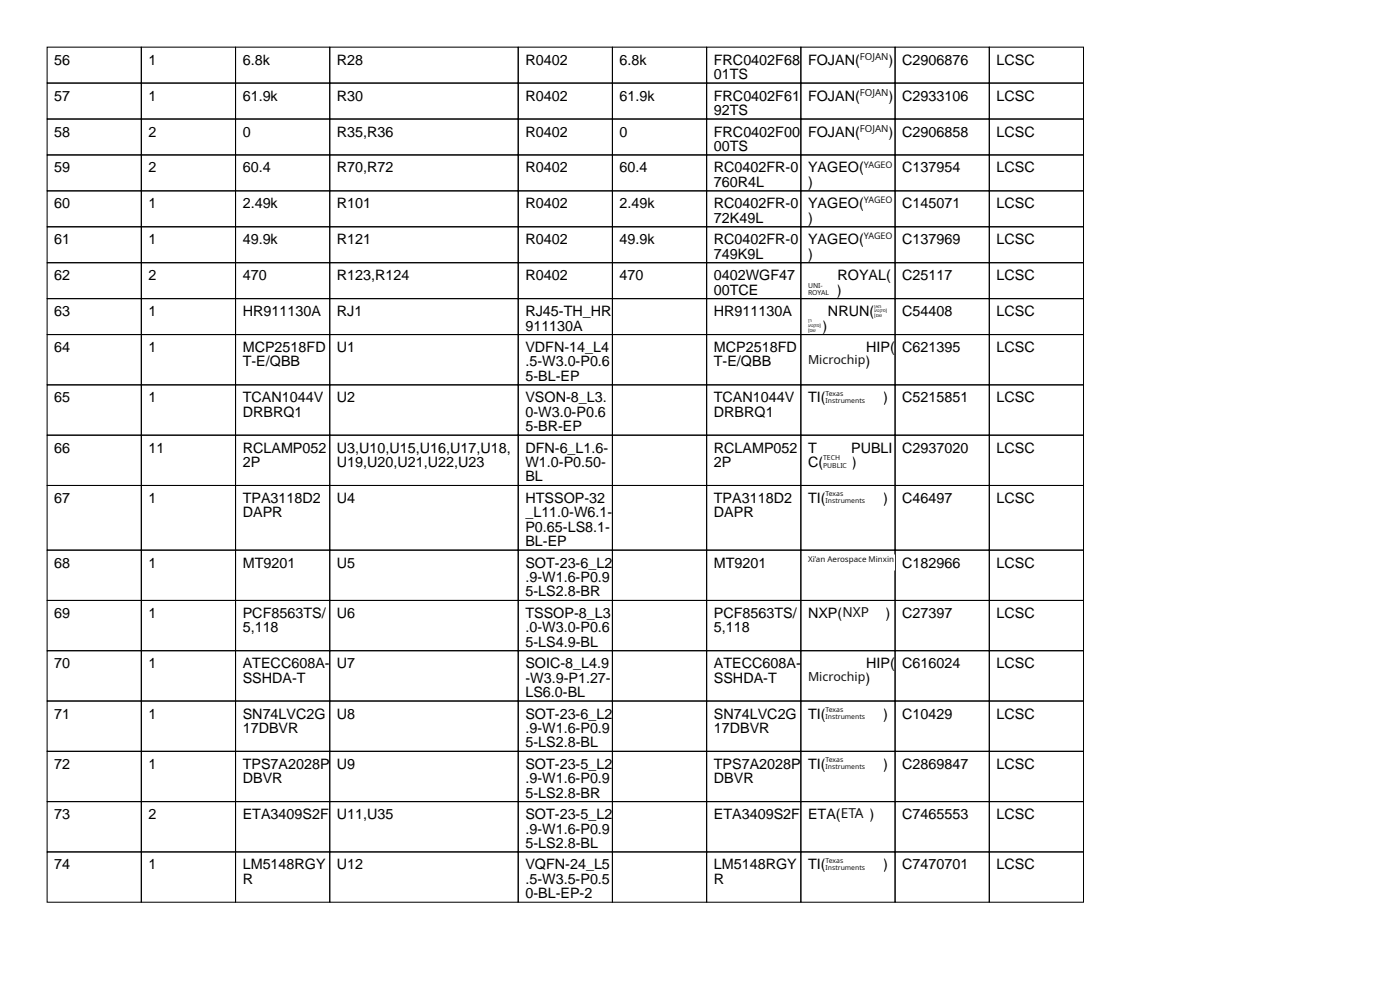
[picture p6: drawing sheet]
<svg xmlns="http://www.w3.org/2000/svg" width="297mm" height="210mm" viewBox="0 0 297 210" stroke-linecap="round" stroke-linejoin="round" font-family="sans-serif">
<defs><g id="words">
<g font-size="3">
<text x="11.5" y="13.7">56</text>
<text x="31.5" y="13.7">1</text>
<text x="51.5" y="13.7">6.8k</text>
<text x="71.5" y="13.7">R28</text>
<text x="111.5" y="13.7">R0402</text>
<text x="131.5" y="13.7">6.8k</text>
<text x="151.5" y="13.7">FRC0402F68</text>
<text x="151.5" y="16.8">01TS</text>
<text x="171.5" y="13.7">FOJAN(</text>
<text x="188.6" y="13.7">)</text>
<text x="191.5" y="13.7">C2906876</text>
<text x="211.5" y="13.7">LCSC</text>
<text x="11.5" y="21.3">57</text>
<text x="31.5" y="21.3">1</text>
<text x="51.5" y="21.3">61.9k</text>
<text x="71.5" y="21.3">R30</text>
<text x="111.5" y="21.3">R0402</text>
<text x="131.5" y="21.3">61.9k</text>
<text x="151.5" y="21.3">FRC0402F61</text>
<text x="171.5" y="21.3">FOJAN(</text>
<text x="188.6" y="21.3">)</text>
<text x="191.5" y="21.3">C2933106</text>
<text x="211.5" y="21.3">LCSC</text>
<text x="11.5" y="29">58</text>
<text x="31.5" y="29">2</text>
<text x="51.5" y="29">0</text>
<text x="71.5" y="29">R35,R36</text>
<text x="111.5" y="29">R0402</text>
<text x="131.5" y="29">0</text>
<text x="151.5" y="24.4">92TS</text>
<text x="151.5" y="29">FRC0402F00</text>
<text x="171.5" y="29">FOJAN(</text>
<text x="188.6" y="29">)</text>
<text x="191.5" y="29">C2906858</text>
<text x="211.5" y="29">LCSC</text>
<text x="151.5" y="32">00TS</text>
<text x="11.5" y="36.6">59</text>
<text x="31.5" y="36.6">2</text>
<text x="51.5" y="36.6">60.4</text>
<text x="71.5" y="36.6">R70,R72</text>
<text x="111.5" y="36.6">R0402</text>
<text x="131.5" y="36.6">60.4</text>
<text x="151.5" y="36.6">RC0402FR-0</text>
<text x="151.5" y="39.6">760R4L</text>
<text x="171.5" y="36.6">YAGEO(</text>
<text x="171.5" y="39.6">)</text>
<text x="191.5" y="36.6">C137954</text>
<text x="211.5" y="36.6">LCSC</text>
<text x="11.5" y="44.2">60</text>
<text x="31.5" y="44.2">1</text>
<text x="51.5" y="44.2">2.49k</text>
<text x="71.5" y="44.2">R101</text>
<text x="111.5" y="44.2">R0402</text>
<text x="131.5" y="44.2">2.49k</text>
<text x="151.5" y="44.2">RC0402FR-0</text>
<text x="151.5" y="47.2">72K49L</text>
<text x="171.5" y="44.2">YAGEO(</text>
<text x="171.5" y="47.2">)</text>
<text x="191.5" y="44.2">C145071</text>
<text x="211.5" y="44.2">LCSC</text>
<text x="11.5" y="51.8">61</text>
<text x="31.5" y="51.8">1</text>
<text x="51.5" y="51.8">49.9k</text>
<text x="71.5" y="51.8">R121</text>
<text x="111.5" y="51.8">R0402</text>
<text x="131.5" y="51.8">49.9k</text>
<text x="151.5" y="51.8">RC0402FR-0</text>
<text x="171.5" y="51.8">YAGEO(</text>
<text x="191.5" y="51.8">C137969</text>
<text x="211.5" y="51.8">LCSC</text>
<text x="11.5" y="59.4">62</text>
<text x="31.5" y="59.4">2</text>
<text x="51.5" y="59.4">470</text>
<text x="71.5" y="59.4">R123,R124</text>
<text x="111.5" y="59.4">R0402</text>
<text x="131.5" y="59.4">470</text>
<text x="151.5" y="54.9">749K9L</text>
<text x="151.5" y="59.4">0402WGF47</text>
<text x="171.5" y="54.9">)</text>
<text x="177.8" y="59.4">ROYAL(</text>
<text x="191.5" y="59.4">C25117</text>
<text x="211.5" y="59.4">LCSC</text>
<text x="151.5" y="62.5">00TCE</text>
<text x="177.6" y="62.5">)</text>
<text x="11.5" y="67.1">63</text>
<text x="31.5" y="67.1">1</text>
<text x="51.5" y="67.1">HR911130A</text>
<text x="71.5" y="67.1">RJ1</text>
<text x="111.5" y="67.1">RJ45-TH_HR</text>
<text x="111.5" y="70.1">911130A</text>
<text x="151.5" y="67.1">HR911130A</text>
<text x="174.6" y="70.1">)</text>
<text x="175.8" y="67.1">NRUN(</text>
<text x="191.5" y="67.1">C54408</text>
<text x="211.5" y="67.1">LCSC</text>
<text x="11.5" y="74.7">64</text>
<text x="31.5" y="74.7">1</text>
<text x="51.5" y="74.7">MCP2518FD</text>
<text x="51.5" y="77.7">T-E/QBB</text>
<text x="71.5" y="74.7">U1</text>
<text x="111.5" y="74.7">VDFN-14_L4</text>
<text x="111.5" y="77.7">.5-W3.0-P0.6</text>
<text x="151.5" y="74.7">MCP2518FD</text>
<text x="151.5" y="77.7">T-E/QBB</text>
<text x="183.7" y="77.7">)</text>
<text x="183.9" y="74.7">HIP(</text>
<text x="191.5" y="74.7">C621395</text>
<text x="211.5" y="74.7">LCSC</text>
<text x="111.5" y="80.8">5-BL-EP</text>
<text x="11.5" y="85.3">65</text>
<text x="31.5" y="85.3">1</text>
<text x="51.5" y="85.3">TCAN1044V</text>
<text x="51.5" y="88.4">DRBRQ1</text>
<text x="71.5" y="85.3">U2</text>
<text x="111.5" y="85.3">VSON-8_L3.</text>
<text x="111.5" y="88.4">0-W3.0-P0.6</text>
<text x="151.5" y="85.3">TCAN1044V</text>
<text x="151.5" y="88.4">DRBRQ1</text>
<text x="171.5" y="85.3">TI(</text>
<text x="187.4" y="85.3">)</text>
<text x="191.5" y="85.3">C5215851</text>
<text x="211.5" y="85.3">LCSC</text>
<text x="111.5" y="91.4">5-BR-EP</text>
<text x="11.5" y="96">66</text>
<text x="31.5" y="96">11</text>
<text x="51.5" y="96">RCLAMP052</text>
<text x="51.5" y="99.1">2P</text>
<text x="71.5" y="96">U3,U10,U15,U16,U17,U18,</text>
<text x="71.5" y="99.1">U19,U20,U21,U22,U23</text>
<text x="111.5" y="96">DFN-6_L1.6-</text>
<text x="111.5" y="99.1">W1.0-P0.50-</text>
<text x="151.5" y="96">RCLAMP052</text>
<text x="151.5" y="99.1">2P</text>
<text x="171.5" y="96">T</text>
<text x="171.5" y="99.1">C(</text>
<text x="180.7" y="96">PUBLI</text>
<text x="180.8" y="99.1">)</text>
<text x="191.5" y="96">C2937020</text>
<text x="211.5" y="96">LCSC</text>
<text x="11.5" y="106.7">67</text>
<text x="31.5" y="106.7">1</text>
<text x="51.5" y="106.7">TPA3118D2</text>
<text x="71.5" y="106.7">U4</text>
<text x="111.5" y="102.1">BL</text>
<text x="111.5" y="106.7">HTSSOP-32</text>
<text x="151.5" y="106.7">TPA3118D2</text>
<text x="171.5" y="106.7">TI(</text>
<text x="187.4" y="106.7">)</text>
<text x="191.5" y="106.7">C46497</text>
<text x="211.5" y="106.7">LCSC</text>
<text x="51.5" y="109.7">DAPR</text>
<text x="111.5" y="109.7">_L11.0-W6.1-</text>
<text x="111.5" y="112.8">P0.65-LS8.1-</text>
<text x="151.5" y="109.7">DAPR</text>
<text x="111.5" y="115.8">BL-EP</text>
<text x="11.5" y="120.4">68</text>
<text x="31.5" y="120.4">1</text>
<text x="51.5" y="120.4">MT9201</text>
<text x="71.5" y="120.4">U5</text>
<text x="111.5" y="120.4">SOT-23-6_L2</text>
<text x="111.5" y="123.4">.9-W1.6-P0.9</text>
<text x="151.5" y="120.4">MT9201</text>
<text x="191.5" y="120.4">C182966</text>
<text x="211.5" y="120.4">LCSC</text>
<text x="11.5" y="131.1">69</text>
<text x="31.5" y="131.1">1</text>
<text x="51.5" y="131.1">PCF8563TS/</text>
<text x="71.5" y="131.1">U6</text>
<text x="111.5" y="126.5">5-LS2.8-BR</text>
<text x="111.5" y="131.1">TSSOP-8_L3</text>
<text x="151.5" y="131.1">PCF8563TS/</text>
<text x="171.5" y="131.1">NXP(</text>
<text x="187.9" y="131.1">)</text>
<text x="191.5" y="131.1">C27397</text>
<text x="211.5" y="131.1">LCSC</text>
<text x="51.5" y="134.1">5,118</text>
<text x="111.5" y="134.1">.0-W3.0-P0.6</text>
<text x="111.5" y="137.2">5-LS4.9-BL</text>
<text x="151.5" y="134.1">5,118</text>
<text x="11.5" y="141.7">70</text>
<text x="31.5" y="141.7">1</text>
<text x="51.5" y="141.7">ATECC608A-</text>
<text x="71.5" y="141.7">U7</text>
<text x="111.5" y="141.7">SOIC-8_L4.9</text>
<text x="151.5" y="141.7">ATECC608A-</text>
<text x="183.9" y="141.7">HIP(</text>
<text x="191.5" y="141.7">C616024</text>
<text x="211.5" y="141.7">LCSC</text>
<text x="51.5" y="144.8">SSHDA-T</text>
<text x="111.5" y="144.8">-W3.9-P1.27-</text>
<text x="111.5" y="147.8">LS6.0-BL</text>
<text x="151.5" y="144.8">SSHDA-T</text>
<text x="183.7" y="144.8">)</text>
<text x="11.5" y="152.4">71</text>
<text x="31.5" y="152.4">1</text>
<text x="51.5" y="152.4">SN74LVC2G</text>
<text x="51.5" y="155.5">17DBVR</text>
<text x="71.5" y="152.4">U8</text>
<text x="111.5" y="152.4">SOT-23-6_L2</text>
<text x="111.5" y="155.5">.9-W1.6-P0.9</text>
<text x="151.5" y="152.4">SN74LVC2G</text>
<text x="151.5" y="155.5">17DBVR</text>
<text x="171.5" y="152.4">TI(</text>
<text x="187.4" y="152.4">)</text>
<text x="191.5" y="152.4">C10429</text>
<text x="211.5" y="152.4">LCSC</text>
<text x="111.5" y="158.5">5-LS2.8-BL</text>
<text x="11.5" y="163.1">72</text>
<text x="31.5" y="163.1">1</text>
<text x="51.5" y="163.1">TPS7A2028P</text>
<text x="51.5" y="166.1">DBVR</text>
<text x="71.5" y="163.1">U9</text>
<text x="111.5" y="163.1">SOT-23-5_L2</text>
<text x="111.5" y="166.1">.9-W1.6-P0.9</text>
<text x="151.5" y="163.1">TPS7A2028P</text>
<text x="151.5" y="166.1">DBVR</text>
<text x="171.5" y="163.1">TI(</text>
<text x="187.4" y="163.1">)</text>
<text x="191.5" y="163.1">C2869847</text>
<text x="211.5" y="163.1">LCSC</text>
<text x="11.5" y="173.7">73</text>
<text x="31.5" y="173.7">2</text>
<text x="51.5" y="173.7">ETA3409S2F</text>
<text x="71.5" y="173.7">U11,U35</text>
<text x="111.5" y="169.2">5-LS2.8-BR</text>
<text x="111.5" y="173.7">SOT-23-5_L2</text>
<text x="151.5" y="173.7">ETA3409S2F</text>
<text x="171.5" y="173.7">ETA(</text>
<text x="184.6" y="173.7">)</text>
<text x="191.5" y="173.7">C7465553</text>
<text x="211.5" y="173.7">LCSC</text>
<text x="111.5" y="176.8">.9-W1.6-P0.9</text>
<text x="111.5" y="179.8">5-LS2.8-BL</text>
<text x="11.5" y="184.4">74</text>
<text x="31.5" y="184.4">1</text>
<text x="51.5" y="184.4">LM5148RGY</text>
<text x="71.5" y="184.4">U12</text>
<text x="111.5" y="184.4">VQFN-24_L5</text>
<text x="151.5" y="184.4">LM5148RGY</text>
<text x="171.5" y="184.4">TI(</text>
<text x="187.4" y="184.4">)</text>
<text x="191.5" y="184.4">C7470701</text>
<text x="211.5" y="184.4">LCSC</text>
<text x="51.5" y="187.5">R</text>
<text x="111.5" y="187.5">.5-W3.5-P0.5</text>
<text x="111.5" y="190.5">0-BL-EP-2</text>
<text x="151.5" y="187.5">R</text>
</g>
<g font-size="2.9" fill="#111">
<text x="178.8" y="130.8">NXP</text>
<text x="178.5" y="173.5">ETA</text>
</g>
<g font-size="2.6" fill="#111">
<text x="171.5" y="77.3">Microchip</text>
<text x="171.5" y="144.3">Microchip</text>
</g>
<g font-size="2.1" fill="#111">
<text x="182.5" y="12.8">FOJAN</text>
<text x="182.5" y="20.4">FOJAN</text>
<text x="182.5" y="28">FOJAN</text>
</g>
<g font-size="1.9" fill="#111">
<text x="183.4" y="35.5">YAGEO</text>
<text x="183.4" y="43.2">YAGEO</text>
<text x="183.4" y="50.8">YAGEO</text>
</g>
<text font-size="1.7" fill="#111" x="171.5" y="119.2">Xi’an Aerospace Minxin</text>
<g font-size="1.5" fill="#111">
<text x="171.5" y="61.1">UNI-</text>
<text x="171.5" y="62.6">ROYAL</text>
<text x="175.2" y="83.9">Texas</text>
<text x="175.2" y="85.4">Instruments</text>
<text x="174.7" y="97.6">TECH</text>
<text x="174.7" y="99.2">PUBLIC</text>
<text x="175.2" y="105.3">Texas</text>
<text x="175.2" y="106.8">Instruments</text>
<text x="175.2" y="151">Texas</text>
<text x="175.2" y="152.5">Instruments</text>
<text x="175.2" y="161.6">Texas</text>
<text x="175.2" y="163.2">Instruments</text>
<text x="175.2" y="183">Texas</text>
<text x="175.2" y="184.5">Instruments</text>
</g>
<g font-size="1" fill="#111">
<text x="185.6" y="65.2">ןאה</text>
<text x="171.5" y="68.3">ןר</text>
<text x="171.5" y="69.3">עטקמ]</text>
<text x="171.5" y="70.3">]םש</text>
<text x="185.6" y="66.3">עטקמ]</text>
<text x="185.6" y="67.3">]םש</text>
</g>
</g></defs>
<g fill="none" stroke="#000" stroke-width=".21">
<path d="M10 10h20v7.6h-20zM10 17.6h20v7.6h-20zM30 10h20v7.6h-20zM30 17.6h20v7.6h-20zM50 10h20v7.6h-20zM50 17.6h20v7.6h-20zM70 10h40v7.6h-40zM70 17.6h40v7.6h-40zM110 10h20v7.6h-20zM110 17.6h20v7.6h-20zM130 10h20v7.6h-20zM130 17.6h20v7.6h-20z"/>
<path d="M150 10h20v7.6h-20zM150 17.6h20v7.6h-20zM170 10h20v7.6h-20zM170 17.6h20v7.6h-20zM190 10h20v7.6h-20zM190 17.6h20v7.6h-20zM210 10h20v7.6h-20zM210 17.6h20v7.6h-20zM10 25.2h20v7.7h-20zM10 32.9h20v7.6h-20zM30 25.2h20v7.7h-20zM30 32.9h20v7.6h-20z"/>
<path d="M50 25.2h20v7.7h-20zM50 32.9h20v7.6h-20zM70 25.2h40v7.7h-40zM70 32.9h40v7.6h-40zM110 25.2h20v7.7h-20zM110 32.9h20v7.6h-20zM130 25.2h20v7.7h-20zM130 32.9h20v7.6h-20zM150 25.2h20v7.7h-20zM150 32.9h20v7.6h-20zM170 25.2h20v7.7h-20zM170 32.9h20v7.6h-20z"/>
<path d="M190 25.2h20v7.7h-20zM190 32.9h20v7.6h-20zM210 25.2h20v7.7h-20zM210 32.9h20v7.6h-20zM10 40.5h20v7.6h-20zM10 48.1h20v7.6h-20zM10 55.7h20v7.6h-20zM30 40.5h20v7.6h-20zM30 48.1h20v7.6h-20zM30 55.7h20v7.6h-20zM50 40.5h20v7.6h-20zM50 48.1h20v7.6h-20z"/>
<path d="M50 55.7h20v7.6h-20zM70 40.5h40v7.6h-40zM70 48.1h40v7.6h-40zM70 55.7h40v7.6h-40zM110 40.5h20v7.6h-20zM110 48.1h20v7.6h-20zM110 55.7h20v7.6h-20zM130 40.5h20v7.6h-20zM130 48.1h20v7.6h-20zM130 55.7h20v7.6h-20zM150 40.5h20v7.6h-20zM150 48.1h20v7.6h-20z"/>
<path d="M150 55.7h20v7.6h-20zM170 40.5h20v7.6h-20zM170 48.1h20v7.6h-20zM170 55.7h20v7.6h-20zM190 40.5h20v7.6h-20zM190 48.1h20v7.6h-20zM190 55.7h20v7.6h-20zM210 40.5h20v7.6h-20zM210 48.1h20v7.6h-20zM210 55.7h20v7.6h-20zM10 63.3h20v7.7h-20zM10 71h20v10.6h-20z"/>
<path d="M30 63.3h20v7.7h-20zM30 71h20v10.6h-20zM50 63.3h20v7.7h-20zM50 71h20v10.6h-20zM70 63.3h40v7.7h-40zM70 71h40v10.6h-40zM110 63.3h20v7.7h-20zM110 71h20v10.6h-20zM130 63.3h20v7.7h-20zM130 71h20v10.6h-20zM150 63.3h20v7.7h-20zM150 71h20v10.6h-20z"/>
<path d="M170 63.3h20v7.7h-20zM170 71h20v10.6h-20zM190 63.3h20v7.7h-20zM190 71h20v10.6h-20zM210 63.3h20v7.7h-20zM210 71h20v10.6h-20zM10 81.6h20v10.7h-20zM10 92.3h20v10.7h-20zM30 81.6h20v10.7h-20zM30 92.3h20v10.7h-20zM50 81.6h20v10.7h-20zM50 92.3h20v10.7h-20z"/>
<path d="M70 81.6h40v10.7h-40zM70 92.3h40v10.7h-40zM110 81.6h20v10.7h-20zM110 92.3h20v10.7h-20zM130 81.6h20v10.7h-20zM130 92.3h20v10.7h-20zM150 81.6h20v10.7h-20zM150 92.3h20v10.7h-20zM170 81.6h20v10.7h-20zM170 92.3h20v10.7h-20zM190 81.6h20v10.7h-20zM190 92.3h20v10.7h-20z"/>
<path d="M210 81.6h20v10.7h-20zM210 92.3h20v10.7h-20zM10 103h20v13.7h-20zM10 116.7h20v10.6h-20zM30 103h20v13.7h-20zM30 116.7h20v10.6h-20zM50 103h20v13.7h-20zM50 116.7h20v10.6h-20zM70 103h40v13.7h-40zM70 116.7h40v10.6h-40zM110 103h20v13.7h-20zM110 116.7h20v10.6h-20z"/>
<path d="M130 103h20v13.7h-20zM130 116.7h20v10.6h-20zM150 103h20v13.7h-20zM150 116.7h20v10.6h-20zM170 103h20v13.7h-20zM170 116.7h20v10.6h-20zM190 103h20v13.7h-20zM190 116.7h20v10.6h-20zM210 103h20v13.7h-20zM210 116.7h20v10.6h-20zM10 127.3h20v10.7h-20zM10 138h20v10.7h-20z"/>
<path d="M30 127.3h20v10.7h-20zM30 138h20v10.7h-20zM50 127.3h20v10.7h-20zM50 138h20v10.7h-20zM70 127.3h40v10.7h-40zM70 138h40v10.7h-40zM110 127.3h20v10.7h-20zM110 138h20v10.7h-20zM130 127.3h20v10.7h-20zM130 138h20v10.7h-20zM150 127.3h20v10.7h-20zM150 138h20v10.7h-20z"/>
<path d="M170 127.3h20v10.7h-20zM170 138h20v10.7h-20zM190 127.3h20v10.7h-20zM190 138h20v10.7h-20zM210 127.3h20v10.7h-20zM210 138h20v10.7h-20zM10 148.7h20v10.7h-20zM10 159.4h20v10.6h-20zM30 148.7h20v10.7h-20zM30 159.4h20v10.6h-20zM50 148.7h20v10.7h-20zM50 159.4h20v10.6h-20z"/>
<path d="M70 148.7h40v10.7h-40zM70 159.4h40v10.6h-40zM110 148.7h20v10.7h-20zM110 159.4h20v10.6h-20zM130 148.7h20v10.7h-20zM130 159.4h20v10.6h-20zM150 148.7h20v10.7h-20zM150 159.4h20v10.6h-20zM170 148.7h20v10.7h-20zM170 159.4h20v10.6h-20zM190 148.7h20v10.7h-20zM190 159.4h20v10.6h-20z"/>
<path d="M210 148.7h20v10.7h-20zM210 159.4h20v10.6h-20zM10 170h20v10.7h-20zM30 170h20v10.7h-20zM50 170h20v10.7h-20zM70 170h40v10.7h-40zM110 170h20v10.7h-20zM130 170h20v10.7h-20zM150 170h20v10.7h-20zM170 170h20v10.7h-20zM190 170h20v10.7h-20zM210 170h20v10.7h-20z"/>
<path d="M10 180.7h20v10.7h-20zM30 180.7h20v10.7h-20zM50 180.7h20v10.7h-20zM70 180.7h40v10.7h-40zM110 180.7h20v10.7h-20zM130 180.7h20v10.7h-20zM150 180.7h20v10.7h-20zM170 180.7h20v10.7h-20zM190 180.7h20v10.7h-20zM210 180.7h20v10.7h-20z"/>
</g>
<g fill="#fff" stroke="#fff" stroke-width=".35">
<path d="M182.5 11.1h6.1v3h-6.1z"/>
<path d="M182.5 18.7h6.1v3.1h-6.1z"/>
<path d="M182.5 26.3h6.1v3.1h-6.1z"/>
<path d="M183.4 34h6.1v3h-6.1z"/>
<path d="M183.4 41.6h6.1v3h-6.1z"/>
<path d="M183.4 49.2h6.1v3h-6.1z"/>
<path d="M171.5 59.9h6.1v3h-6.1z"/>
<path d="M185.6 64.4h3v3.1h-3z"/>
<path d="M171.5 67.5h3.1v3h-3.1z"/>
<path d="M171.5 75.1h12.2v3.1h-12.2z"/>
<path d="M175.2 82.7h12.2v3.1h-12.2z"/>
<path d="M174.7 96.4h6.1v3.1h-6.1z"/>
<path d="M175.2 104.1h12.2v3h-12.2z"/>
<path d="M171.5 117.8h18.3v3h-18.3z"/>
<path d="M178.8 128.4h9.1v3.1h-9.1z"/>
<path d="M171.5 142.2h12.2v3h-12.2z"/>
<path d="M175.2 149.8h12.2v3h-12.2z"/>
<path d="M175.2 160.5h12.2v3h-12.2z"/>
<path d="M178.5 171.1h6.1v3.1h-6.1z"/>
<path d="M175.2 181.8h12.2v3h-12.2z"/>
</g>
<use href="#words"/>
</svg>
